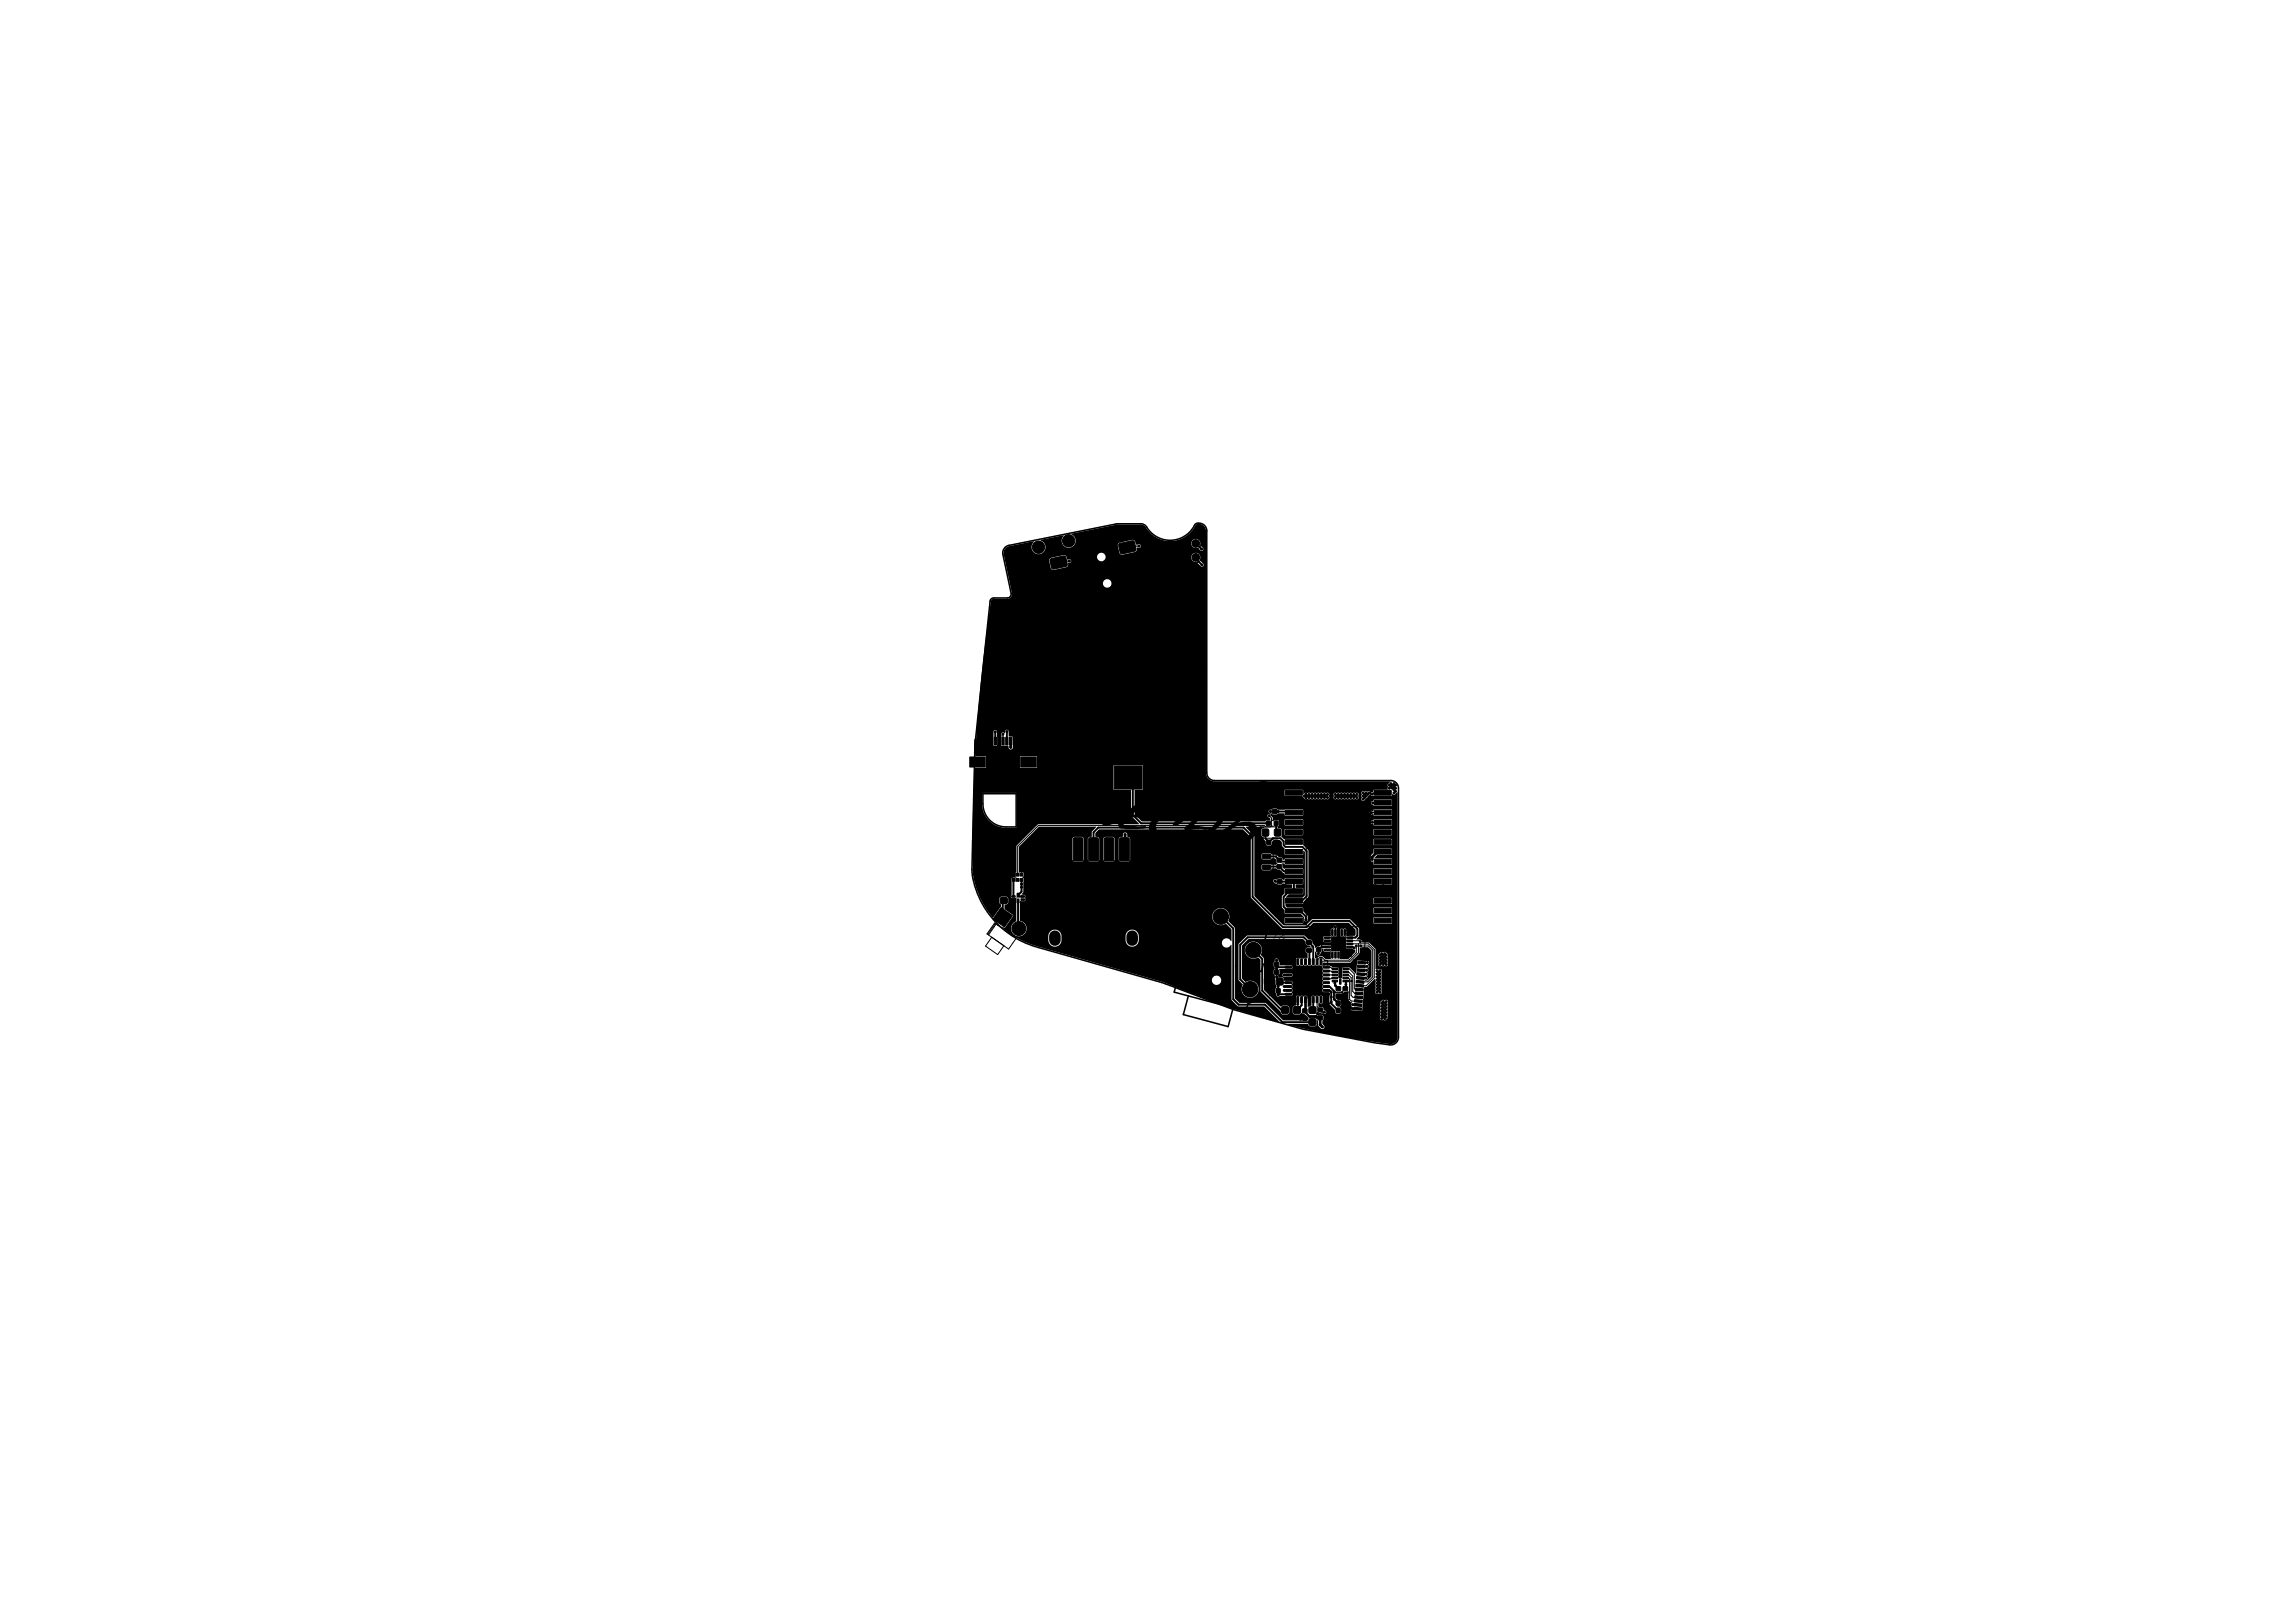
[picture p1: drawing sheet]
<svg xmlns="http://www.w3.org/2000/svg" width="297mm" height="210mm" viewBox="0 0 297 210" stroke-linecap="round" stroke-linejoin="round" font-family="sans-serif">
<defs><g id="words">
<text font-size="1.8" x="158.4" y="126.7" transform="rotate(-75 158.4 126.7)">H1</text>
<text font-size="1.4" x="127.6" y="94.7" transform="rotate(-83 127.6 94.7)">_RoseDagger</text>
<g font-size="1.1">
<text x="127" y="110.2" transform="rotate(-90 127 110.2)">BitBuilt.net</text>
<text x="128.6" y="117.3" transform="rotate(-115 128.6 117.3)">V0.1</text>
</g>
</g></defs>
<path d="M130 70.9l.6-.3 13.9-2.8h3.2l.5 .1a3.8 3.8 0 0 0 4.2 1.9 4.4 4.4 0 0 0 2.3-2 1.01 1.01 0 0 1 1.5 .9v31.3a1.01 1.01 0 0 0 1 1h22.8a.99 .99 0 0 1 1 1v32.2a1.01 1.01 0 0 1-1.2 1l-1.9-.3-9.3-1.7-9-2.6-9.2-3.5-16-4.5a11.5 11.5 0 0 1-8.6-10.1l.4-16.1 1.9-18.6a.48 .48 0 0 1 .5-.4h1.8a.51 .51 0 0 0 .4-.6l-1-5.2v-.4zM128 85v.1M128 82.5a.63 .63 0 0 1 .9 .4 .59 .59 0 0 1-1-.3zM128.2 80.5l-.1 .5 .5 .1-.1-.1 .1-.3 .2-.1 .3 .1 .1 .2-.2 .4M128.8 83.5v.7l-.7-.8h-.2l-.1 .1 .1 .4M129.1 81.7l-.1 .6-.6-.8h-.2l-.1 .1v.4M127.2 102.7h4.3v4.3h-1.3a3 3 0 0 1-3-3zM156.8 117.8l-1.7-.5-1.8 6.8M159.6 118.5l4.6 1.3-.6 2.4M152.3 126.9l-.3 1.5 9.2 2.5 .3-1 .7-.3M153.8 128.9l-.7 2.4 5.8 1.5 .7-2.4M163.5 124.7l-.3 1-.6-.2-.2 1" fill="none" stroke="#000" stroke-width=".2"/>
<g fill="#000" stroke="#000" stroke-width=".13">
<path d="M136 72.3l1.7-.4 .2 .2 .2 1-.2 .2-1.6 .3-.2-.1-.2-.9zM137 76.7l1.7-.4 .2 .2 .2 1-.2 .2-1.7 .3-.2-.2-.1-.8zM144.9 70.3l1.7-.3 .2 .2 .2 .9-.2 .2-1.6 .4-.2-.2-.2-.9zM145.8 74.7l1.8-.3 .2 .1 .2 1-.2 .2-1.7 .4-.2-.2-.2-.9zM125.5 98h2v1.3h-2zM128.6 95.4h.4v1h-.4zM129.1 95.4h.3v1h-.3zM129.7 95.4h.2v1h-.2zM130.1 95.4h.4v1h-.4zM130.6 95.4h.3v1h-.3zM132.1 98h2v1.3h-2zM144.7 77.7h2.6v3h-2.6z"/>
<path d="M129.5 117.4l1.5 1.1-1 1.4-1.5-1zM129.5 116.2h.8v.7h-.8zM129.5 114.5h.8v.7h-.8zM130.9 115.9h.5v.2h-.5zM130.9 116.3h.5v.2h-.5zM131 113h.4v.4h-.4zM131 113.7h.4v.3h-.4zM131.5 113h.4v.4h-.4zM131.5 113.7h.4v.3h-.4zM131.6 115.6h.3v.5h-.3zM131.6 116.3h.3v.5h-.3zM132 113h.4v.4h-.4z"/>
<path d="M132 113.7h.4v.3h-.4zM132.1 115.9h.5v.2h-.5zM132.1 116.3h.5v.2h-.5zM136.9 108.4h1.1l.1 .1 .1 2.7-.2 .2h-.9l-.2-.1zM138.9 108.4h1.1l.1 .1 .1 2.7-.2 .2h-.9l-.2-.1zM140.9 108.4h1.1l.1 .1 .1 2.7-.2 .2h-.9l-.2-.1zM142.9 108.4h1.1l.1 .1 .1 2.7-.2 .2h-.9l-.2-.1zM144.2 99.1h3.6v3h-3.6zM144.9 108.4h1.1l.1 .1 .1 2.7-.2 .2h-.9l-.2-.1zM163.4 107.3h.7v.8h-.7zM163.9 106.2h.5v.6h-.5zM164 108.7h.4v.6h-.4z"/>
<path d="M163.4 110.6l1-.1 .1 .2-.1 .3-.1 .1h-.9v-.1zM163.4 112l1-.1 .1 .2-.1 .3-.1 .1h-.9v-.1zM164.7 104.8h.5v.4h-.5zM164.7 103.8h.5v.5h-.5zM164.9 108.7h.5v.6h-.5zM164.9 106.2h.5v.6h-.5zM165 107.3h.7v.8h-.7zM165.3 111.1h.5v.4h-.5zM165.3 110.1h.5v.5h-.5zM165.3 111.9h.5v.5h-.5zM165.3 112.8h.5v.5h-.5zM165.3 113.8h.6v.5h-.6z"/>
<path d="M165.3 114.8h.6v.5h-.6zM166.3 102.3h2.2v.6h-2.2zM166.3 103.6h2.2v.6h-2.2zM166.3 104.8h2.2v.6h-2.2zM166.3 106.1h2.2v.6h-2.2zM166.3 107.4h2.2v.6h-2.2zM166.3 108.6h2.2v.6h-2.2zM166.3 109.9h2.2v.6h-2.2zM166.3 111.2h2.2v.6h-2.2zM166.3 112.5h2.2v.6h-2.2zM166.3 113.7h2.2v.6h-2.2zM166.3 115h2.2v.6h-2.2z"/>
<path d="M166.3 116.3h2.2v.6h-2.2zM166.3 117.5h2.2v.6h-2.2zM166.3 118.8h2.2v.6h-2.2zM177.8 118.8h2.2v.6h-2.2zM177.8 117.5h2.2v.6h-2.2zM177.8 116.3h2.2v.6h-2.2zM177.8 115h2.2v.6h-2.2zM177.8 113.7h2.2v.6h-2.2zM177.8 112.5h2.2v.6h-2.2zM177.8 111.2h2.2v.6h-2.2zM177.8 109.9h2.2v.6h-2.2zM177.8 108.6h2.2v.6h-2.2z"/>
<path d="M177.8 107.4h2.2v.6h-2.2zM177.8 106.1h2.2v.6h-2.2zM177.8 104.8h2.2v.6h-2.2zM177.8 103.6h2.2v.6h-2.2zM177.8 102.3h2.2v.6h-2.2zM152.1 124.4l1.9 .5-.5 1.9-1.9-.5zM163.7 126.6l.1-.1 .6 .1 .1 .2-.1 .6-.1 .1-.6-.1-.1-.1zM164 124.5h.5v.6h-.5zM164 125.5h.5v.6h-.5zM164.2 127.9h.5v.6h-.5zM165 124.5h.5v.6h-.5zM165 125.5h.5v.6h-.5z"/>
<path d="M165.2 127.9h.5v.6h-.5zM165.2 126.6l.2-.1 .6 .1 .1 .2-.1 .6-.2 .1-.6-.1v-.1zM165.9 130.3l.2-.1 .6 .1 .1 .2-.1 .6-.2 .1-.6-.1v-.1zM166.4 125h.7v.2l-.7 .1zM166.4 125.5h.7v.2l-.7 .1zM166.4 126h.7v.2l-.7 .1zM166.4 126.5h.7v.2l-.7 .1zM166.4 127h.7v.2l-.7 .1zM166.4 127.5h.7v.2l-.7 .1zM166.4 128h.7v.2l-.7 .1zM166.4 128.5h.7v.2l-.7 .1zM167.3 124.1h.3l-.1 .7h-.2z"/>
<path d="M167.3 129h.3l-.1 .7h-.2zM167.8 124.1h.3l-.1 .7h-.2zM167.8 129h.3l-.1 .7h-.2zM167.5 130.3l.1-.1 .6 .1 .1 .2-.1 .6-.1 .1-.6-.1-.1-.1zM168.3 124.1h.3l-.1 .7h-.2zM168.3 129h.3l-.1 .7h-.2zM168.6 130.6h.5v.4h-.5zM168.6 131.5h.5v.5h-.5zM168.8 124.1h.3l-.1 .7h-.2zM168.8 129h.3l-.1 .7h-.2zM169.3 124.1h.3l-.1 .7h-.2zM169.3 129h.3l-.1 .7h-.2z"/>
<path d="M169.1 121.7h.6v.5h-.6zM169.1 122.7h.6v.5h-.6zM169.8 124.1h.3l-.1 .7h-.2zM169.8 129h.3l-.1 .7h-.2zM169.4 130.3h.2h.7v.2v.6l-.2 .1-.7-.1v-.2zM169.4 131.9l.2-.1 .7 .1v.1v.6l-.2 .1-.7-.1v-.1zM170.4 122.6h.5v.5h-.5zM170.4 121.7h.5v.5h-.5zM170.3 124.1h.3l-.1 .7h-.2zM170.3 129h.3l-.1 .7h-.2zM167.4 125.2h3.5v3.5h-3.5zM170.6 130.4h.5v.5h-.5z"/>
<path d="M170.6 131.5h.5v.4h-.5zM170.8 124.1h.3l-.1 .7h-.2zM170.8 129h.3l-.1 .7h-.2zM171.4 121.6h.7l.1 .2h-.8zM171.4 122h.7l.1 .2h-.8zM171.4 122.4h.7l.1 .2h-.8zM171.4 120.2h.5l-.3 .3zM171.3 128.5h.7v.2l-.7 .1zM171.3 128h.7v.2l-.7 .1zM171.3 127.5h.7v.2l-.7 .1zM171.3 127h.7v.2l-.7 .1zM171.3 126.5h.7v.2l-.7 .1z"/>
<path d="M171.3 126h.7v.2l-.7 .1zM171.3 125.5h.7v.2l-.7 .1zM171.3 125h.7v.2l-.7 .1zM171.8 129.5l.2 .3h-.4zM171.4 121.2h.7l.1 .2h-.8zM171.4 122.8h.7l.1 .1-.1 .1h-.7zM172.4 121.3h1.7v1.7h-1.7zM172.4 125.3h.7v.2h-.7zM172.4 125.7h.7v.2h-.7zM172.4 126.1h.7v.2h-.7zM172.4 126.5h.7v.2h-.7zM172.4 126.9h.7v.2h-.7z"/>
<path d="M172.4 123.2h.1v.8l-.2-.1zM172.3 120.3h.2v.8l-.2-.1zM172.7 123.2h.2v.8l-.2-.1zM172.7 120.3h.2v.8l-.2-.1zM172.9 130.5h.5v.5h-.5zM172.9 129.5h.5v.6h-.5zM173.1 123.2h.2v.8l-.2-.1zM173.1 120.3h.2v.8l-.2-.1zM172.9 127.7h.6v.5h-.6zM172.9 128.6h.6v.5h-.6zM173.5 123.2h.2v.8l-.2-.1zM173.5 120.3h.2v.8l-.2-.1z"/>
<path d="M173.3 125h.3v.7h-.3zM173.3 126.7h.3v.7h-.3zM173.8 126.9h.7v.2h-.7zM173.8 126.5h.7v.2h-.7zM173.8 126.1h.7v.2h-.7zM173.8 125.7h.7v.2h-.7zM173.8 125.3h.7v.2h-.7zM173.9 130.5h.5v.5h-.5zM173.9 129.5h.5v.6h-.5zM173.9 123.2l.2 .1v.7l-.2-.1zM173.9 120.3h.2v.7l-.1 .1-.1-.1zM173.8 127.7h.6v.5h-.6z"/>
<path d="M173.8 128.6h.6v.5h-.6zM174.3 122.4h.7l.1 .2h-.8zM174.3 122h.7l.1 .2h-.8zM174.3 121.6h.7l.1 .2h-.8zM174.3 122.8h.7l.1 .2h-.7zM174.3 121.3l.7-.1 .1 .2h-.8zM175.2 130.3l1 .1v.3l-1-.1zM175.3 129.8l1 .1-.1 .3-1-.1zM175.3 129.3l1 .1v.3l-1-.1zM175.3 128.8l1 .1v.3l-1-.1zM175.4 128.3l1 .1v.3l-1-.1zM175.4 127.9h1v.3h-1z"/>
<path d="M175.5 127.4h1l-.1 .3h-.9zM175.5 126.9h1v.3h-1zM175.6 126.4h1l-.1 .3h-1zM175.6 125.9h1v.3h-1zM175.7 125.4h.9v.3h-1zM175.7 124.9h1v.3h-1zM175.7 124.4l1 .1v.3l-1-.1zM175.8 123.9l1 .1v.3l-1-.1zM177.6 132l1.3 .1-.1 2-1.3-.1zM178.6 121l1.3 .1-.2 2-1.3-.2z"/>
<circle cx="134.4" cy="70.8" r=".8"/>
<circle cx="134.4" cy="75.6" r=".12"/>
<circle cx="134.4" cy="75.2" r=".12"/>
<circle cx="134.4" cy="76" r=".13"/>
<circle cx="135" cy="75" r=".13"/>
<circle cx="136.6" cy="77.6" r=".12"/>
<circle cx="136.6" cy="77.2" r=".12"/>
<circle cx="136.6" cy="78" r=".13"/>
<circle cx="138.3" cy="70" r=".8"/>
<circle cx="138.4" cy="72.6" r=".12"/>
<circle cx="139.2" cy="76.8" r=".13"/>
<circle cx="139.2" cy="77.2" r=".13"/>
<circle cx="139.2" cy="76.4" r=".13"/>
<circle cx="140" cy="76.2" r=".12"/>
<circle cx="140" cy="75.8" r=".12"/>
<circle cx="140" cy="75.4" r=".13"/>
<circle cx="140" cy="75" r=".13"/>
<circle cx="140.8" cy="70.4" r=".12"/>
<circle cx="140.8" cy="70" r=".13"/>
<circle cx="141" cy="70.8" r=".12"/>
<circle cx="141" cy="71.2" r=".12"/>
<circle cx="144.8" cy="77.4" r=".12"/>
<circle cx="145" cy="75" r=".13"/>
<circle cx="145" cy="70" r=".13"/>
<circle cx="145.2" cy="77.4" r=".13"/>
<circle cx="145.6" cy="75.6" r=".12"/>
<circle cx="145.6" cy="75.2" r=".12"/>
<circle cx="145.6" cy="77.4" r=".13"/>
<circle cx="145.6" cy="76" r=".13"/>
<circle cx="146" cy="77.4" r=".13"/>
<circle cx="146.4" cy="77.4" r=".12"/>
<circle cx="146.8" cy="77.4" r=".12"/>
<circle cx="147.2" cy="77.4" r=".13"/>
<circle cx="147.4" cy="70.7" r=".12"/>
<circle cx="148.2" cy="74.6" r=".13"/>
<circle cx="148.2" cy="75.4" r=".13"/>
<circle cx="148.2" cy="75" r=".13"/>
<circle cx="150.5" cy="74" r="1.9"/>
<circle cx="154.7" cy="72.1" r=".5"/>
<circle cx="154.7" cy="70.3" r=".5"/>
<circle cx="155.5" cy="71" r=".12"/>
<circle cx="155.5" cy="73.1" r=".13"/>
<circle cx="129.2" cy="95.2" r=".13"/>
<circle cx="129.2" cy="96.6" r=".13"/>
<circle cx="129.8" cy="95" r=".13"/>
<circle cx="130" cy="90" r=".12"/>
<circle cx="130" cy="80" r=".12"/>
<circle cx="130.3" cy="94.7" r=".12"/>
<circle cx="130.8" cy="96.7" r=".12"/>
<circle cx="131" cy="84.7" r="1.9"/>
<circle cx="134.4" cy="90" r=".12"/>
<circle cx="134.4" cy="89.6" r=".12"/>
<circle cx="134.4" cy="89.2" r=".12"/>
<circle cx="135" cy="95" r=".12"/>
<circle cx="135" cy="85" r=".12"/>
<circle cx="135" cy="80" r=".12"/>
<circle cx="140" cy="80" r=".12"/>
<circle cx="140" cy="95" r=".12"/>
<circle cx="140" cy="89.6" r=".12"/>
<circle cx="140" cy="85" r=".12"/>
<circle cx="140" cy="90" r=".12"/>
<circle cx="140" cy="89.2" r=".12"/>
<circle cx="145" cy="95" r=".12"/>
<circle cx="145" cy="85" r=".12"/>
<circle cx="145" cy="90" r=".12"/>
<circle cx="147" cy="81" r=".12"/>
<circle cx="147" cy="95" r=".12"/>
<circle cx="147" cy="95.8" r=".12"/>
<circle cx="147" cy="81.8" r=".12"/>
<circle cx="147" cy="81.4" r=".13"/>
<circle cx="147" cy="95.4" r=".13"/>
<circle cx="150" cy="95" r=".12"/>
<circle cx="150" cy="90" r=".12"/>
<circle cx="150" cy="80" r=".12"/>
<circle cx="150.2" cy="85.2" r=".13"/>
<circle cx="152.8" cy="81" r=".12"/>
<circle cx="152.8" cy="95" r=".12"/>
<circle cx="152.8" cy="95.8" r=".12"/>
<circle cx="152.8" cy="81.8" r=".12"/>
<circle cx="152.8" cy="81.4" r=".12"/>
<circle cx="152.8" cy="95.4" r=".13"/>
<circle cx="153.2" cy="85.2" r=".13"/>
<circle cx="128.2" cy="112.2" r="1.9"/>
<circle cx="129.4" cy="114.2" r=".12"/>
<circle cx="129.8" cy="114.2" r=".13"/>
<circle cx="130" cy="100" r=".12"/>
<circle cx="130" cy="110" r=".12"/>
<circle cx="130.2" cy="114.2" r=".13"/>
<circle cx="130.8" cy="113" r=".12"/>
<circle cx="130.8" cy="112.6" r=".12"/>
<circle cx="130.8" cy="116.8" r=".13"/>
<circle cx="131.2" cy="112.6" r=".13"/>
<circle cx="131.2" cy="116.8" r=".13"/>
<circle cx="132.2" cy="114.4" r=".12"/>
<circle cx="132.2" cy="114.8" r=".13"/>
<circle cx="132.2" cy="112.8" r=".03"/>
<circle cx="132.9" cy="116" r=".05"/>
<circle cx="133.1" cy="116" r=".05"/>
<circle cx="135" cy="110" r=".12"/>
<circle cx="135" cy="115" r=".12"/>
<circle cx="135" cy="105" r=".12"/>
<circle cx="135" cy="100" r=".12"/>
<circle cx="136.6" cy="110.8" r=".13"/>
<circle cx="136.6" cy="109.8" r=".13"/>
<circle cx="136.6" cy="108.8" r=".13"/>
<circle cx="138.4" cy="110.8" r=".12"/>
<circle cx="138.4" cy="109.8" r=".12"/>
<circle cx="138.4" cy="108.8" r=".12"/>
<circle cx="140" cy="105" r=".12"/>
<circle cx="140" cy="115" r=".12"/>
<circle cx="145" cy="105" r=".12"/>
<circle cx="145" cy="115" r=".12"/>
<circle cx="145.6" cy="108" r=".12"/>
<circle cx="150" cy="115" r=".12"/>
<circle cx="150" cy="110" r=".12"/>
<circle cx="150" cy="105" r=".12"/>
<circle cx="155" cy="110" r=".12"/>
<circle cx="155" cy="115" r=".12"/>
<circle cx="158" cy="118.6" r="1"/>
<circle cx="160" cy="115" r=".12"/>
<circle cx="160" cy="110" r=".12"/>
<circle cx="160" cy="103.5" r="1.9"/>
<circle cx="164.2" cy="102" r=".12"/>
<circle cx="164.2" cy="102.8" r=".12"/>
<circle cx="164.2" cy="102.4" r=".13"/>
<circle cx="164.2" cy="105.6" r=".13"/>
<circle cx="164.4" cy="103" r=".12"/>
<circle cx="164.4" cy="105" r=".12"/>
<circle cx="164.4" cy="102.6" r=".12"/>
<circle cx="164.4" cy="102.2" r=".12"/>
<circle cx="164.4" cy="104.2" r=".12"/>
<circle cx="164.4" cy="101.8" r=".13"/>
<circle cx="164.4" cy="103.8" r=".13"/>
<circle cx="164.6" cy="103.2" r=".13"/>
<circle cx="164.6" cy="102.8" r=".13"/>
<circle cx="164.8" cy="103" r=".12"/>
<circle cx="165" cy="113.4" r=".12"/>
<circle cx="165" cy="114" r=".12"/>
<circle cx="165" cy="110" r=".12"/>
<circle cx="165" cy="110.4" r=".12"/>
<circle cx="165" cy="112.6" r=".12"/>
<circle cx="165" cy="103.2" r=".12"/>
<circle cx="165" cy="109.6" r=".12"/>
<circle cx="165" cy="102.8" r=".13"/>
<circle cx="165.2" cy="103" r=".12"/>
<circle cx="165.4" cy="105" r=".12"/>
<circle cx="165.4" cy="103.2" r=".12"/>
<circle cx="165.4" cy="109.6" r=".12"/>
<circle cx="165.4" cy="102.8" r=".13"/>
<circle cx="165.6" cy="103" r=".13"/>
<circle cx="165.6" cy="115.6" r=".13"/>
<circle cx="165.6" cy="104.2" r=".13"/>
<circle cx="165.6" cy="103.8" r=".13"/>
<circle cx="165.8" cy="103.2" r=".12"/>
<circle cx="165.8" cy="102.8" r=".12"/>
<circle cx="166" cy="103" r=".12"/>
<circle cx="166" cy="110.2" r=".12"/>
<circle cx="166" cy="110.6" r=".12"/>
<circle cx="166.2" cy="103.2" r=".12"/>
<circle cx="166.4" cy="114.6" r=".12"/>
<circle cx="166.6" cy="113.4" r=".13"/>
<circle cx="166.6" cy="103.2" r=".13"/>
<circle cx="166.6" cy="104.4" r=".13"/>
<circle cx="167" cy="103.2" r=".12"/>
<circle cx="167.4" cy="103.2" r=".12"/>
<circle cx="167.4" cy="104.4" r=".13"/>
<circle cx="167.8" cy="103.2" r=".12"/>
<circle cx="168.2" cy="104.4" r=".13"/>
<circle cx="168.8" cy="103" r=".12"/>
<circle cx="169" cy="119" r=".12"/>
<circle cx="169" cy="103.2" r=".12"/>
<circle cx="169" cy="102.8" r=".13"/>
<circle cx="169.2" cy="103" r=".12"/>
<circle cx="169.2" cy="117.2" r=".12"/>
<circle cx="169.4" cy="103.2" r=".12"/>
<circle cx="169.4" cy="102.8" r=".13"/>
<circle cx="169.6" cy="103" r=".13"/>
<circle cx="169.8" cy="103.2" r=".12"/>
<circle cx="169.8" cy="102.8" r=".12"/>
<circle cx="170" cy="103" r=".12"/>
<circle cx="170" cy="105" r=".12"/>
<circle cx="170" cy="110" r=".12"/>
<circle cx="170.2" cy="103.2" r=".12"/>
<circle cx="170.2" cy="102.8" r=".12"/>
<circle cx="170.4" cy="103" r=".12"/>
<circle cx="170.6" cy="103.2" r=".13"/>
<circle cx="170.6" cy="102.8" r=".13"/>
<circle cx="170.8" cy="103" r=".12"/>
<circle cx="171" cy="103.2" r=".12"/>
<circle cx="171" cy="102.8" r=".13"/>
<circle cx="171.2" cy="103" r=".12"/>
<circle cx="171.4" cy="103.2" r=".12"/>
<circle cx="171.4" cy="102.8" r=".13"/>
<circle cx="171.6" cy="103" r=".13"/>
<circle cx="171.8" cy="103.2" r=".12"/>
<circle cx="171.8" cy="102.8" r=".13"/>
<circle cx="172.8" cy="103.2" r=".12"/>
<circle cx="172.8" cy="102.8" r=".13"/>
<circle cx="173" cy="103" r=".12"/>
<circle cx="173.2" cy="103.2" r=".12"/>
<circle cx="173.2" cy="102.8" r=".12"/>
<circle cx="173.4" cy="103" r=".12"/>
<circle cx="173.6" cy="103.2" r=".13"/>
<circle cx="173.6" cy="102.8" r=".13"/>
<circle cx="173.8" cy="103" r=".12"/>
<circle cx="174" cy="103.2" r=".12"/>
<circle cx="174" cy="102.8" r=".13"/>
<circle cx="174.2" cy="103" r=".12"/>
<circle cx="174.2" cy="114.2" r=".12"/>
<circle cx="174.4" cy="103.2" r=".12"/>
<circle cx="174.4" cy="102.8" r=".13"/>
<circle cx="174.6" cy="103" r=".13"/>
<circle cx="174.8" cy="103.2" r=".12"/>
<circle cx="174.8" cy="102.8" r=".13"/>
<circle cx="175" cy="103" r=".12"/>
<circle cx="175" cy="110" r=".12"/>
<circle cx="175" cy="105" r=".12"/>
<circle cx="175.2" cy="103.2" r=".12"/>
<circle cx="175.2" cy="102.8" r=".12"/>
<circle cx="175.4" cy="103" r=".12"/>
<circle cx="175.6" cy="103.2" r=".13"/>
<circle cx="175.6" cy="102.8" r=".13"/>
<circle cx="176.4" cy="103" r=".12"/>
<circle cx="176.4" cy="102.6" r=".12"/>
<circle cx="176.4" cy="103.4" r=".13"/>
<circle cx="176.6" cy="103.2" r=".13"/>
<circle cx="176.6" cy="102.8" r=".13"/>
<circle cx="176.8" cy="103" r=".12"/>
<circle cx="176.8" cy="102.6" r=".12"/>
<circle cx="176.8" cy="104.2" r=".12"/>
<circle cx="177" cy="102.8" r=".13"/>
<circle cx="177.2" cy="102.6" r=".12"/>
<circle cx="177.5" cy="105.1" r=".12"/>
<circle cx="177.6" cy="111.2" r=".13"/>
<circle cx="177.6" cy="106.4" r=".12"/>
<circle cx="177.6" cy="102.7" r=".13"/>
<circle cx="177.6" cy="103.9" r=".13"/>
<circle cx="178" cy="114.6" r=".13"/>
<circle cx="178" cy="115.8" r=".13"/>
<circle cx="179" cy="114.6" r=".13"/>
<circle cx="179" cy="115.8" r=".13"/>
<circle cx="179.8" cy="102" r=".12"/>
<circle cx="179.8" cy="101.6" r=".12"/>
<circle cx="180" cy="101.8" r=".13"/>
<circle cx="180" cy="101.4" r=".13"/>
<circle cx="180.2" cy="102" r=".12"/>
<circle cx="180.2" cy="101.6" r=".12"/>
<circle cx="180.4" cy="102.2" r=".12"/>
<circle cx="180.4" cy="102.6" r=".12"/>
<circle cx="180.4" cy="105.8" r=".13"/>
<circle cx="180.4" cy="101.8" r=".13"/>
<circle cx="180.4" cy="101.4" r=".13"/>
<circle cx="180.6" cy="102" r=".13"/>
<circle cx="180.6" cy="101.6" r=".13"/>
<circle cx="180.6" cy="102.4" r=".13"/>
<circle cx="131.8" cy="120.1" r=".9"/>
<circle cx="135" cy="120" r=".12"/>
<circle cx="140" cy="120" r=".12"/>
<circle cx="145" cy="120" r=".12"/>
<circle cx="145" cy="125" r=".12"/>
<circle cx="150" cy="120" r=".12"/>
<circle cx="150" cy="125" r=".12"/>
<circle cx="151.3" cy="125.2" r=".05"/>
<circle cx="151.3" cy="122.2" r="1.9"/>
<circle cx="151.4" cy="125.2" r=".05"/>
<circle cx="151.6" cy="126.6" r=".13"/>
<circle cx="151.8" cy="126.8" r=".13"/>
<circle cx="152.2" cy="126.8" r=".13"/>
<circle cx="152.4" cy="127" r=".12"/>
<circle cx="152.6" cy="124.2" r=".13"/>
<circle cx="152.8" cy="127" r=".12"/>
<circle cx="153" cy="124.2" r=".13"/>
<circle cx="153.2" cy="127" r=".13"/>
<circle cx="153.4" cy="124.2" r=".13"/>
<circle cx="153.6" cy="124.4" r=".12"/>
<circle cx="154" cy="124.4" r=".12"/>
<circle cx="154.2" cy="124.6" r=".13"/>
<circle cx="155" cy="120" r=".12"/>
<circle cx="155" cy="125" r=".12"/>
<circle cx="160" cy="120" r=".12"/>
<circle cx="160" cy="125" r=".12"/>
<circle cx="161.8" cy="128" r="1"/>
<circle cx="162.2" cy="122.9" r="1"/>
<circle cx="164" cy="127.7" r=".12"/>
<circle cx="164" cy="125.3" r=".12"/>
<circle cx="164" cy="126.3" r=".12"/>
<circle cx="164" cy="124.2" r=".13"/>
<circle cx="164.4" cy="127.7" r=".12"/>
<circle cx="164.4" cy="128.7" r=".12"/>
<circle cx="164.4" cy="125.3" r=".12"/>
<circle cx="164.4" cy="126.3" r=".12"/>
<circle cx="164.4" cy="124.2" r=".13"/>
<circle cx="165" cy="120" r=".12"/>
<circle cx="165.2" cy="124.2" r=".12"/>
<circle cx="165.2" cy="126.4" r=".12"/>
<circle cx="165.2" cy="125.3" r=".12"/>
<circle cx="165.4" cy="128.8" r=".12"/>
<circle cx="165.4" cy="127.6" r=".12"/>
<circle cx="165.6" cy="126.3" r=".13"/>
<circle cx="166.2" cy="127.6" r=".12"/>
<circle cx="166.2" cy="125.5" r=".12"/>
<circle cx="166.2" cy="126.1" r=".13"/>
<circle cx="166.2" cy="128.1" r=".13"/>
<circle cx="166.6" cy="124.6" r=".13"/>
<circle cx="166.6" cy="124.2" r=".13"/>
<circle cx="166.8" cy="124.4" r=".12"/>
<circle cx="166.9" cy="129.8" r=".13"/>
<circle cx="167" cy="124.6" r=".12"/>
<circle cx="167" cy="124.2" r=".13"/>
<circle cx="167.1" cy="129.1" r=".12"/>
<circle cx="167.2" cy="130.1" r=".13"/>
<circle cx="167.3" cy="125.7" r=".13"/>
<circle cx="167.3" cy="126.7" r=".13"/>
<circle cx="167.5" cy="125" r=".12"/>
<circle cx="167.9" cy="130" r=".13"/>
<circle cx="168.3" cy="131.9" r=".13"/>
<circle cx="168.3" cy="131.5" r=".13"/>
<circle cx="169.4" cy="128.8" r=".13"/>
<circle cx="170" cy="120" r=".12"/>
<circle cx="170.5" cy="121.4" r=".13"/>
<circle cx="170.5" cy="131.1" r=".13"/>
<circle cx="170.6" cy="123.4" r=".13"/>
<circle cx="170.9" cy="132.6" r=".12"/>
<circle cx="170.9" cy="121.4" r=".13"/>
<circle cx="171.1" cy="128.5" r=".12"/>
<circle cx="171.1" cy="132.9" r=".12"/>
<circle cx="171.2" cy="122.5" r=".12"/>
<circle cx="171.2" cy="122.1" r=".13"/>
<circle cx="171.3" cy="124.8" r=".12"/>
<circle cx="171.4" cy="129.4" r=".12"/>
<circle cx="171.4" cy="129" r=".12"/>
<circle cx="171.4" cy="131" r=".12"/>
<circle cx="171.6" cy="123.4" r=".13"/>
<circle cx="171.6" cy="120.4" r=".13"/>
<circle cx="171.6" cy="129.2" r=".13"/>
<circle cx="171.6" cy="120.8" r=".13"/>
<circle cx="171.6" cy="123.8" r=".13"/>
<circle cx="171.8" cy="124.8" r=".12"/>
<circle cx="171.8" cy="129.4" r=".12"/>
<circle cx="171.8" cy="120.6" r=".12"/>
<circle cx="171.8" cy="129" r=".12"/>
<circle cx="171.8" cy="123.6" r=".12"/>
<circle cx="172" cy="123.4" r=".12"/>
<circle cx="172" cy="120.4" r=".12"/>
<circle cx="172" cy="120.8" r=".13"/>
<circle cx="172" cy="123.8" r=".13"/>
<circle cx="172.2" cy="128.4" r=".13"/>
<circle cx="172.3" cy="129" r=".12"/>
<circle cx="172.3" cy="129.7" r=".12"/>
<circle cx="172.6" cy="128.4" r=".12"/>
<circle cx="172.7" cy="129.3" r=".12"/>
<circle cx="172.8" cy="127.2" r=".13"/>
<circle cx="172.8" cy="120" r=".12"/>
<circle cx="172.9" cy="127.5" r=".12"/>
<circle cx="173.1" cy="125" r=".12"/>
<circle cx="173.4" cy="126.4" r=".12"/>
<circle cx="173.5" cy="125.9" r=".12"/>
<circle cx="173.6" cy="128.8" r=".12"/>
<circle cx="173.6" cy="129.1" r=".13"/>
<circle cx="173.7" cy="129.7" r=".12"/>
<circle cx="173.7" cy="131" r=".13"/>
<circle cx="173.8" cy="125" r=".12"/>
<circle cx="173.9" cy="123.1" r=".12"/>
<circle cx="174.2" cy="127.4" r=".12"/>
<circle cx="174.3" cy="129.4" r=".12"/>
<circle cx="174.4" cy="120.4" r=".12"/>
<circle cx="174.4" cy="123.6" r=".12"/>
<circle cx="174.4" cy="123.2" r=".12"/>
<circle cx="174.4" cy="120.8" r=".13"/>
<circle cx="174.6" cy="123.4" r=".13"/>
<circle cx="174.6" cy="120.6" r=".13"/>
<circle cx="174.6" cy="134" r=".13"/>
<circle cx="174.6" cy="133.6" r=".13"/>
<circle cx="174.6" cy="133.2" r=".13"/>
<circle cx="174.6" cy="129.9" r=".12"/>
<circle cx="174.8" cy="120.4" r=".12"/>
<circle cx="174.8" cy="123.2" r=".12"/>
<circle cx="174.8" cy="123.6" r=".12"/>
<circle cx="174.8" cy="120.8" r=".13"/>
<circle cx="174.8" cy="130.5" r=".05"/>
<circle cx="174.8" cy="130.4" r=".05"/>
<circle cx="174.9" cy="126.9" r=".05"/>
<circle cx="175" cy="126.9" r=".05"/>
<circle cx="175" cy="125" r=".13"/>
<circle cx="175" cy="130.5" r=".13"/>
<circle cx="175" cy="130" r=".12"/>
<circle cx="175.2" cy="122.6" r=".12"/>
<circle cx="175.3" cy="124.3" r=".12"/>
<circle cx="175.5" cy="122.4" r=".12"/>
<circle cx="176" cy="121.8" r=".12"/>
<circle cx="176" cy="123.5" r=".13"/>
<circle cx="176.1" cy="122.4" r=".12"/>
<circle cx="176.3" cy="123.2" r=".12"/>
<circle cx="176.4" cy="133.6" r=".12"/>
<circle cx="176.4" cy="134" r=".12"/>
<circle cx="176.4" cy="133.2" r=".13"/>
<circle cx="176.7" cy="126.5" r=".12"/>
<circle cx="176.8" cy="126.1" r=".12"/>
<circle cx="176.9" cy="125.5" r=".12"/>
<circle cx="176.9" cy="125.1" r=".12"/>
<circle cx="176.9" cy="124.5" r=".13"/>
<circle cx="176.9" cy="124.1" r=".13"/>
<circle cx="178.2" cy="126.4" r=".12"/>
<circle cx="178.2" cy="128.4" r=".12"/>
<circle cx="178.2" cy="126" r=".12"/>
<circle cx="178.2" cy="125.6" r=".12"/>
<circle cx="178.2" cy="127.6" r=".12"/>
<circle cx="178.2" cy="128" r=".12"/>
<circle cx="178.2" cy="127.2" r=".12"/>
<circle cx="178.2" cy="126.8" r=".13"/>
<circle cx="178.4" cy="127.4" r=".12"/>
<circle cx="178.4" cy="126.6" r=".12"/>
<circle cx="178.4" cy="127" r=".12"/>
<circle cx="178.4" cy="126.2" r=".13"/>
<circle cx="178.4" cy="128.2" r=".13"/>
<circle cx="178.4" cy="125.8" r=".13"/>
<circle cx="178.4" cy="127.8" r=".13"/>
<circle cx="178.6" cy="126.4" r=".12"/>
<circle cx="178.6" cy="128.4" r=".13"/>
<circle cx="178.6" cy="124.4" r=".13"/>
<circle cx="178.6" cy="125.6" r=".13"/>
<circle cx="178.6" cy="126" r=".13"/>
<circle cx="178.6" cy="127.6" r=".13"/>
<circle cx="178.6" cy="128" r=".13"/>
<circle cx="178.6" cy="123.6" r=".13"/>
<circle cx="178.6" cy="124" r=".13"/>
<circle cx="178.6" cy="127.2" r=".13"/>
<circle cx="178.6" cy="124.8" r=".13"/>
<circle cx="178.6" cy="126.8" r=".13"/>
<circle cx="178.8" cy="123.4" r=".12"/>
<circle cx="178.8" cy="131.8" r=".12"/>
<circle cx="178.8" cy="131.4" r=".12"/>
<circle cx="178.8" cy="130.6" r=".12"/>
<circle cx="178.8" cy="131" r=".12"/>
<circle cx="178.8" cy="124.6" r=".12"/>
<circle cx="178.8" cy="130.2" r=".13"/>
<circle cx="178.8" cy="124.2" r=".13"/>
<circle cx="178.8" cy="129.8" r=".13"/>
<circle cx="178.8" cy="123.8" r=".13"/>
<circle cx="179" cy="132.8" r=".12"/>
<circle cx="179" cy="130.8" r=".12"/>
<circle cx="179" cy="130.4" r=".12"/>
<circle cx="179" cy="134.8" r=".12"/>
<circle cx="179" cy="134.4" r=".12"/>
<circle cx="179" cy="124.4" r=".12"/>
<circle cx="179" cy="131.6" r=".13"/>
<circle cx="179" cy="130" r=".13"/>
<circle cx="179" cy="129.6" r=".13"/>
<circle cx="179" cy="133.6" r=".13"/>
<circle cx="179" cy="134" r=".13"/>
<circle cx="179" cy="124" r=".13"/>
<circle cx="179" cy="123.6" r=".13"/>
<circle cx="179" cy="131.2" r=".13"/>
<circle cx="179" cy="133.2" r=".13"/>
<circle cx="179" cy="124.8" r=".13"/>
<circle cx="179.2" cy="123.4" r=".12"/>
<circle cx="179.2" cy="133.8" r=".12"/>
<circle cx="179.2" cy="133.4" r=".12"/>
<circle cx="179.2" cy="131.8" r=".12"/>
<circle cx="179.2" cy="131.4" r=".12"/>
<circle cx="179.2" cy="133" r=".12"/>
<circle cx="179.2" cy="132.6" r=".12"/>
<circle cx="179.2" cy="134.6" r=".12"/>
<circle cx="179.2" cy="131" r=".12"/>
<circle cx="179.2" cy="130.6" r=".12"/>
<circle cx="179.2" cy="124.6" r=".12"/>
<circle cx="179.2" cy="134.2" r=".12"/>
<circle cx="179.2" cy="130.2" r=".12"/>
<circle cx="179.2" cy="124.2" r=".12"/>
<circle cx="179.2" cy="129.8" r=".13"/>
<circle cx="179.2" cy="123.8" r=".13"/>
<circle cx="179.4" cy="132.8" r=".12"/>
<circle cx="179.4" cy="130.8" r=".12"/>
<circle cx="179.4" cy="130.4" r=".12"/>
<circle cx="179.4" cy="134.4" r=".12"/>
<circle cx="179.4" cy="134.8" r=".12"/>
<circle cx="179.4" cy="124.4" r=".12"/>
<circle cx="179.4" cy="131.6" r=".12"/>
<circle cx="179.4" cy="130" r=".12"/>
<circle cx="179.4" cy="129.6" r=".12"/>
<circle cx="179.4" cy="134" r=".12"/>
<circle cx="179.4" cy="133.6" r=".12"/>
<circle cx="179.4" cy="124" r=".12"/>
<circle cx="179.4" cy="123.6" r=".12"/>
<circle cx="179.4" cy="131.2" r=".13"/>
<circle cx="179.4" cy="133.2" r=".13"/>
<circle cx="179.4" cy="124.8" r=".13"/>
</g>
<path d="M136.5 121.1v.5M146.5 121.1v.5" fill="none" stroke="#000" stroke-width="1.5"/>
<g fill="none" stroke="#000" stroke-width=".25">
<path d="M154.7 72.3l.8 .8M154.8 70.3l.7 .8M126.2 95.8v1.7M126.2 99.6v1.3h7.2v-1.3M128.8 94.7v1.2M130.3 94.7v1.2M133.4 95.8v1.7M129.8 116.7v2M131.2 113.9v2.1M131.7 116.6v3.5M132.2 113.9v1.5l-.5 .4 .2 .2h.5M141.5 109.9v-2.2l.6-.6h18.8l1.2 1.2v7.8l3.9 3.9h3.1l.8-.8h4.7l1.1 1v.9l-.3 .2h-.7"/>
<path d="M146.6 100.6v4.9l1.1 1h16.4M158 118.6l1.6 1.6v9.1l.7 .7h3.4l2.3 2.3h3.8M163.8 107.7v.8l.4 .4M163.9 110.8h1.2l.6 .7h1.7M164 112.1h1.6l.6 .7h1.2M164.2 109l.5-.5h1l.4 .4v.5l.2 .2h2.3l.5 .5v5.9l-.6 .6h-1.1M164.4 105h2.9M165 114l.1 .1h2.3M165.2 106.5v1M166.9 115.3l-.8 .7v1.3l.5 .5M167.4 114v1.3M168.2 117.8l.8 .8v.4"/>
<path d="M162.2 122.9l1.1 1.2v4.1l2.6 2.5h.4M165.2 124.3v2.3l.4 .4M165.4 127.2v1.6M165.4 128.7h1.4M165.8 127.2h1M166.2 128.2h.6M166.2 127.7h.6M166.2 126.2h.6M166.8 125.2h-1.6M167.9 129.4v.6M168.4 129.4v.7l-.5 .6M168.8 130.9l.7 .7h1.2"/>
<path d="M169.5 123v1.5M169.9 124.5v-2l-1.2-1.2h-7.2l-1 1v4.4l1.3 1.3M169.9 129.4v1.2M171.7 128.2h.3l.3 .2v1.5l.9 .9M171.7 127.7h.3l.6 .5v1.1l.6 .5M171.8 122.5h-.8l-.3 .4-.1 .5M172.8 127v.5l.4 .4M174.1 127l.1 .9M175 130.5h.7M175 130h.7"/>
</g>
<path d="M130.8 95.9v.8M145.6 108v1.8M178.3 110.2l-.7 .7v.3M169 129.4v1.3M169.5 131.5h.8l.2 .2h.4v.9l.2 .3" fill="none" stroke="#000" stroke-width=".35"/>
<g fill="none" stroke="#000" stroke-width=".16">
<path d="M137.2 72.6h1.2M146 70.7h1.4M150.7 71.2l-.3-.1-.2 .2v.2l.4 .1-.1 .3h-.1h-.3M150.8 70.1h-.3l-.2 .1v.2l.4 .2-.1 .2-.1 .1h-.3M151 71.6l.3-.1 .1-.3-.4-.1-.1 .8M151.1 70.5h.3l.1-.3-.4-.1-.1 .8M151.8 71.1l-.1 .8M151.9 71.5l.3 .4M151.9 70.1l-.1 .8M152 70.4l.3 .5M152.3 71.1l-.6 .5M152.4 70.1l-.6 .5"/>
<path d="M152.6 71.6l.3-.1 .1-.3-.4-.1-.1 .8M152.7 70.5h.3l.1-.3-.4-.1-.1 .8M152.7 71.6l.3 .3M152.8 70.5l.3 .4M153.3 71.6h.7M153.4 70.6h.7M153.8 70.3l-.1 .6M129.8 95v.9M126.4 103.4v.3M126.9 103.5l-.1 .1-.7-.1M174.1 127.9l-.5 .5h-1"/>
</g>
<g fill="none" stroke="#000" stroke-width=".13">
<path d="M138.6 73.2l.6 2.9M144.3 70.4v-.1l-6.1 1.3 .1 .1M144.6 71.9l.7 2.9M145.6 76.3v.1l-6 1.3v-.1M143.9 99.7h-1.4v.1h-.3v.7l-.1 .1h-2.6v-3.8l-1.3-1.2v-15.8a11.1 11.1 0 0 1 15.7 0v15.8l-1.4 1.2v3.8h-2.6l-.1-.1v-.7h-.3v-.1h-1.4M149.8 99.8h-.1M128.7 119.4l2.8 2-1 1.4-2.8-2zM128.8 119.5l-1 1.4M128.9 119.6l-1 1.4M129.1 119.6v.1M129.4 115.5v.4M130.4 115.5v.4"/>
<path d="M131 113.5v.1M132.4 113.5v.1M150.8 102.8h.6M151.1 102.5v.6M163 112.8v-2.5h1.8v2.5M163.8 107l-.2-.2h-29.2l-2.7 2.7v3.7M164.3 105.6l.3 .3v.9l-.2 .2M164.5 106.1h.3M164.5 106.9h.3M164.6 108.6h.2M164.6 109.4h.2M164.6 104.4v.2"/>
<path d="M165.2 110.7v.2M165.2 112.5v.2M165.2 114.4v.3M165.3 104.4v.2M165.4 107h-2.3v1.5h2.3M165.9 110.7v.2M165.9 112.5v.2M166 114.4v.3M169 101.8h8.3v17.3l-.8 .8h-7.5zM177.6 106.4h1.3M178.9 103.9h-1.3M178.9 102.6h-1.1l-.2 .2"/>
<path d="M178.9 105.1l-1.4 .1M128.3 121.3l-.8 1.1 1.6 1.1 .8-1.1M131.2 121v.1M136.5 120.2v-8.8h10v8.8M164.6 126.2h.2M164.6 124.4h.2M164.6 125.2h.2M164.6 125.4h.2M164.7 126.5h.3M164.7 127.5h.3M164.8 127.8h.2M164.8 128.6h.2"/>
<path d="M166.6 129v.5h.5M166.9 130.2h.3M166.9 131.2h.3M167.1 124.3h-.5v.5M168.5 131.2v.2M169 122.3v.3M169.2 131.2v.2M169.3 131.3v.3M169.8 122.3v.3M170.3 122.3v.2M170.4 131.3v.3M170.4 129.4v.9l.5 .4"/>
<path d="M170.5 131v.3M170.9 130.7l.2 .3h.3M171 122.3v.2M171.2 131v.3M171.3 124.3h.5v.5M171.3 129.5h.2M171.6 120.8v.2M171.6 123.3v.4h.5M171.7 126.2h1.1M171.7 125.2h.5l.2 .2h.4M171.7 125.7l1.1 .1M171.8 129v.3"/>
<path d="M171.9 120.5h.2M172.8 126.6l-1.1 .1M172.8 120v.7M172.8 128.3v.2M173.5 130.4h.3M173.5 131.1h.3M173.5 129.4h.3M173.5 130.2h.3M173.6 128.3v.2M173.7 128.3v.2M174.1 126.6h.4l.2 .1v2.6l.2 .2h.5M174.1 126.2h.4l.4 .3v2.3l.2 .2h.5"/>
<path d="M174.1 125.4h.5l.7 .6v1.9l.1 .1h.5M174.1 125.8h.4l.6 .5v2l.2 .2h.5M174.4 120.5h.4v.5M174.5 128.3v.2M174.7 122.5h.4l.1 .2M174.7 121.7h1.2l.1 .1M174.7 122.1h2.4l.8 .8v3.6l-1.1 1h-.8M174.8 123.3v.4h-.4M175.5 122.4v.9l-.9 .9h-3.1l-.4-.3h-.3l-.4 .3M175.8 122.1v1.2l-1.1 1.2h-3.8M175.8 131.3l-.1 1.8 1.5 .2M176 126.6h.8"/>
<path d="M176.1 122.4h1l.5 .5v3.5l-.6 .6h-1M176.1 126.1h.7M176.1 125.6h.7M176.2 125.1h.7M176.2 124.6h.7M176.8 126.1h.1M176.8 125.6h.1M176.9 125.1h.1M176.9 124.6h.1M178.2 121.6l-1.5-.1-.2 1.8M180.2 121.8h.4l-1 11.7-.4-.1"/>
<circle cx="154.7" cy="72.1" r=".7"/>
<circle cx="154.7" cy="70.3" r=".7"/>
<circle cx="146.1" cy="87.6" r="10"/>
<circle cx="132.2" cy="112.8" r=".03"/>
<circle cx="133" cy="116" r=".05"/>
<circle cx="151.4" cy="125.2" r=".05"/>
<circle cx="174.8" cy="130.5" r=".05"/>
<circle cx="174.9" cy="127" r=".05"/>
</g>
<g fill="#000">
<path d="M128.8 78.9h.2l.1 .6 .1-.4a.12 .12 0 0 1 .1-.2 .12 .12 0 0 1 .2 .1l.1 .5 .1-.6h.2l-.2 .8h-.2l-.2-.5-.1 .5h-.1zM133 75.1h.2l.3 .6v-.6h.1v.8h-.1l-.4-.5v.5h-.1zM133.3 76.1l.7 2.2a.41 .41 0 0 0 .5 .4l2.1 .6-2.5 .8-.8 2.5-.6-2a.59 .59 0 0 0-.3-.6l-2.4-.7h.3l2.3 .7 .7-.7v3l.7-2.3-.7-.7h-3.3h6.3l-2.3-.7-.7 .7h-3.2l2.4-.7h.1l.7 .7v-3l-.7 2.3h-.1zM136.8 78.9h.6v.1l-.4 .1v.1l.3 .1v.1h-.3v.2h.4v.1h-.6zM130.1 70.9l.5-.2 3.2-.6a.93 .93 0 0 0 .1 1.4 .93 .93 0 0 0 1.4-.3 .93 .93 0 0 0-.6-1.3l2.9-.6a.93 .93 0 0 0 .1 1.3 .93 .93 0 0 0 1.3-.1h5.7v.1a1.71 1.71 0 0 0 .3 1.1l.2 .1 1.7-.4 .2-.2v-.4a.34 .34 0 0 0 .5-.2l-.1-.2-.5 .1-.1-.3h7.2v.2a.65 .65 0 0 0 .9 .5l.4 .3 .1 .1 .2-.1v-.3l-.4-.3a.62 .62 0 0 0-.4-.9 .62 .62 0 0 0-.8 .5h-7.2l-.1-.3-.2-.1-1.7 .4-.2 .3h-5.7l.1-.1a.99 .99 0 0 0-.5-1.3l6-1.2h3l.5 .1a4 4 0 0 0 4.2 1.9 3.8 3.8 0 0 0 2.4-2l.4-.1a.9 .9 0 0 1 1 .9v31.3a1.1 1.1 0 0 0 1.1 1.1h22.7l-.1 .2a.36 .36 0 0 0-.2 .5v.4h-1.8l-.1 .3a.25 .25 0 0 1-.5-.1h-.6a.28 .28 0 0 0-.4 0 .28 .28 0 0 0 0 .4v.2v.2a.24 .24 0 0 0 .1 .4 .24 .24 0 0 0 .4-.2l.6-.6 .3 .2h.2h2.3l.1-.2a.36 .36 0 0 0 .5-.2h.2v31.6a.91 .91 0 0 1-1.1 .9 107.5 107.5 0 0 1-12.9-2.5l-.2-.1h2.5l.3 .3h.7l.2-.2 .1-.6 .1 .1v.6l.4 .4a.28 .28 0 0 0 .3 0 .28 .28 0 0 0 0-.4l-.2-.2 .2-1-.2-.2h-.6a.16 .16 0 0 1-.1-.2 .16 .16 0 0 1 .2-.1l.6 .1a.24 .24 0 0 0 .4-.1 .24 .24 0 0 0-.3-.3l-.1-.3-.5-.1-.1-.1 .1-.4 .3 .1 .2-.1v-.8l-.2-.2-.3 .2-.2-.2-.3 .2-.2-.2-.2 .1-.1 1.2-.4 .2-.2-1.4-.2-.1-.2 .2-.3-.2-.2 .2-.3-.2-.2 .1v1.2l-.3 .1-.1 .2 .1 .7 .1 .2h.6l.3-.3 .4 .2 .6 .6-.2 .2h-3.1l-2.4-2.2h-3.3l-.6-.6v-8.9h12.4v.7a.3 .3 0 0 0 .5 .1l.2 .1 .1-.1v-.8h.4v.7l.1 .2h.6l.1-.2v-.7v-.1h-.6l-.2 .1h-.4v-.1a.25 .25 0 0 0 0-.4 .25 .25 0 0 0-.4 .1 .25 .25 0 0 0 0 .3h-.3l-.1 .1h-12.4v-.3l-.8-.8a1.11 1.11 0 0 0-.7-1.7 1.11 1.11 0 0 0-1.4 1.1 1.11 1.11 0 0 0 1.5 1l.3-.1 .7 .8v1.4l-.1 .1a.61 .61 0 0 0-1-.2 .61 .61 0 0 0 .1 .9 .61 .61 0 0 0 .9-.3l.1 7.2 .9 .8h3.3l2 2-.1 .1a106.8 106.8 0 0 1-14.6-5.1l-1.5-.4h7.4v.1a.61 .61 0 0 0 1 .5 .61 .61 0 0 0 0-1.1 .61 .61 0 0 0-1 .5h-7.4l-15-4.3a11.5 11.5 0 0 1-4.7-2.5v-.1l.3 .1h.1l1-1.5-1.1-.9v-.6h.3l.2-.2-.1-.6-.2-.2h-.6l-.2 .2-.1 .6 .2 .2v.3l-1 1.4-1.1-1.5-.7-1.3h4.1v.2a.6 .6 0 0 0 .7 0l.1 .1-.1 3a1.02 1.02 0 0 0-.6 1.3 1.02 1.02 0 0 0 1.4 .6h3.4v.6a.86 .86 0 0 0 .8 .8 .86 .86 0 0 0 .9-.8v-.6h8.3a1.31 1.31 0 0 0 .2 1.1 .86 .86 0 0 0 .9 .3 .86 .86 0 0 0 .6-.8 1.31 1.31 0 0 0-.2-1.1 .86 .86 0 0 0-.9-.3 .86 .86 0 0 0-.6 .8h-8.3l-.1-.2a.86 .86 0 0 0-.9-.6 .86 .86 0 0 0-.7 .8l-3.4-.1a1.04 1.04 0 0 0 .5-1 1.04 1.04 0 0 0-.8-.9v-2.5h.6l.1-.7-.5-.2 .2-.3 .1-1.7-.2-.2 .2-.1v-.4l-.1-.1-.5-.1v-3.2l1-1.1h5.9v2.9l.2 .1h1l.3-.2v-2.8l-.2-.2h-1.1l-.2 .2h-5.9l1.5-1.5h7.5l-.6 .6v.7h-.4l-.1 .2v2.7l.2 .3h1l.3-.2v-2.8h.5v2.7l.1 .2 1.1 .1 .2-.1 .1-2.9h.5v2.9l.2 .1 1.1-.1 .2-.2v-2.7l-.2-.2h-.2v-.3a.28 .28 0 0 0-.3-.3 .28 .28 0 0 0-.3 .3v.3h-.4l-.1 .2h-.5l-.3-.2h-1l-.2 .2h-.5l-.2-.2-.4-.1 .1-.4 .4-.5h18.7l1 1.1v7.8l4.1 4h3.1l.9-.8h4.5l.9 .9v.6l-.1 .2h-.9a.31 .31 0 0 0-.2 .5v1.1h.8l.4 .2v.3l-.9 .9h-1.1v-.9l-.1-.1h-1l-.1 .2v.8h-.7l-.4-.4h-.3l-.3 .2-.3 .1v-.9l.2 .1a.29 .29 0 0 0 .2 .4 .29 .29 0 0 0 .3-.3l.2-.2v-.3h.2v.2l.1 .1h.8l.1-.2v-.5l-.2-.1h-1.1l-.3 .2h-.3l-.2 .1-.1-.2-.3-.3v-.5h-.5l-.3-.3h2.3v.6h.8l.2-.1v-.4l-.1-.3h-.8l-.1 .2h-2.3l-.2-.2h-7.4l-1.1 1.1v4.6l.5 .6a1.12 1.12 0 0 0 .5 1.6 1.12 1.12 0 0 0 1.5-.8 1.12 1.12 0 0 0-1.1-1.3l-.5 .2-.5-.5v-3.7h.4a1.15 1.15 0 0 0 1.7 1l.3 .3 .1 4.1 2.5 2.6 .2 .3h.8l.2-.2-.1-.6-.1-.2-.7-.1-.3 .2-2.1-2.2v-3.5h1.2v.5l.2 .1-.2 .3v.5l.2 .2 .1 1.1 .1 .2v.3l-.2 .2v.4l.2 .3a.24 .24 0 0 0 .1 .3 .24 .24 0 0 0 .3-.1h1.6l.1-.2-.2-.3 .2-.3a.19 .19 0 0 1-.2-.2 .19 .19 0 0 1 .2-.2l-.1-.2a.13 .13 0 0 1-.1-.1 .13 .13 0 0 1 .1-.1v-.3v-.1h-1l-.2-.4-.6-.1 .2-.3h.4v.2l.2 .1 1-.1v-.3l-.1-.1h-.9l-.2 .2h-.4l-.1-.7h1.7v-.1v-.3l-.1-.1h-1.5v-.4l-.1-.1a.29 .29 0 0 0-.1-.3 .29 .29 0 0 0-.3 0l-.3 .5h-1.2v-.6l-.4-.4a1.13 1.13 0 0 0-.6-1.7 1.13 1.13 0 0 0-1.5 1h-.4v-.5l.9-.9h7l.4 .3v.5h.5l.2 .2-.6 .1-.1 .1v.5l.2 .2v.6l-.3-.1a.2 .2 0 0 1-.4 0l-.3 .2-.3-.2-.2 .1v.9l.3 .1a.2 .2 0 0 1 .4 0l.3-.2 .3 .2a.2 .2 0 0 1 .4 0l.3-.2 .3 .2a.2 .2 0 0 1 .4 0l.3-.2 .4 .1 .1-.3h3.5l1.2-1.2 .1-.8h1l.5 .4v3.3l-.6 .6h-.3v-.1a.29 .29 0 0 0 .4-.1 .29 .29 0 0 0-.1-.4 .3 .3 0 0 0 0-.5 .3 .3 0 0 0 .1-.5 .3 .3 0 0 0 0-.5 .26 .26 0 0 0 .1-.4 .26 .26 0 0 0-.3 0l-1.2-.1-.1 1.7-.8-.8h-1v1.2l-.1 .2h-.4l-.1-1.4-.7-.1-.4-.2h-.7l-.1 .1v.3a.13 .13 0 0 1 .1 .1 .13 .13 0 0 1-.1 .1v.3l.1 .1-.1 .4a.13 .13 0 0 1 .1 .1 .13 .13 0 0 1-.1 .1v.3l.1 .1-.1 .4a.13 .13 0 0 1 .1 .1 .13 .13 0 0 1-.1 .1v.3l.1 .1-.2 .2 .1 .2 .8 .2 .1 1.4 .7 .8v.3l.1 .1h.5l.1-.1v-.6l-.5-.1 .5-.2 .1-.5-.2-.2h-.3l-.2-.2v-.6h.8l.3-.3 .5-.1v1.1l.3 .4h.2v.1a.27 .27 0 0 0-.1 .5 .24 .24 0 0 0-.1 .2 .24 .24 0 0 0 .2 .2l1.3 .1 .1-1h2.2l.1 .2-.1 .2 .1 .2-.1 .2 .1 .2-.1 .2v.6a.25 .25 0 0 0 .1 .4 .25 .25 0 0 0 .3 0 .45 .45 0 0 0 .6-.4l-.1-.2 .1-.2-.1-.2 .1-.2-.1-.2 .1-.2v-.6a.25 .25 0 0 0-.1-.4 .25 .25 0 0 0-.3 0 .47 .47 0 0 0-.6 .4h-2.2l.2-2.1h.3l1-1.1 .2 .4-.1 .2 .1 .2-.1 .6 .1 .2a.26 .26 0 0 0 0 .4 .26 .26 0 0 0 .3 0 .25 .25 0 0 0 .4-.1 .25 .25 0 0 0 0-.3v-.6l-.1-.2 .1-.2-.1-.2 .1-.2-.1-.2 .1-.2-.1-.2 .1-.2-.1-.2a.26 .26 0 0 0 0-.4 .26 .26 0 0 0-.3 0h-.4v-1.8h.4l.1 .2-.1 .2v.6a.25 .25 0 0 0 .1 .4 .25 .25 0 0 0 .3 0h.2l.2-.1a.26 .26 0 0 0 .4 0 .26 .26 0 0 0 0-.3v-.2v-.6a.43 .43 0 0 0-.1-.5 .43 .43 0 0 0-.5 0 .46 .46 0 0 0-.6 .3h-.4v-.8l-.8-.8h-.9l-.1-.3-.6-.1 .3-.5v-.9l-1.1-1.2-5-.1-.8 .8h-2.9l-.9-.9h1l.1 .7h2.3v-.1v-.6l-2.3-.1-.1 .1h-1l-2.9-2.8v-5.4h1v.5l.2 .1h.8l.3-.2h.4l.1 .2 .1 .3 .1 .2-.2 .2-.8-.1-1 .1v.5l.1 .2h.9l.3-.2h.5l.2 .1h.3l.7 .7h2.3v-.1v-.7h-2.3h-.1l-.2-.2-.1-.4 .3-.1 .1 .2h2.3v-.8h-2.3l-.1 .1-.2 .1-.2-.4h-.3l-.4-.3h-.5l-.3-.2h-.9l-.1 .2h-1v-2.4l-1.1-1.2h2.4v.1l-.2 .1-.2 .2v.7l.3 .2v.2a.8 .8 0 0 1 .4 .8l.1 .1h.4l.2-.1v-.4l.2-.2h.8l.3 .3v.5l.4 .3v.8h2.3v-.1l.1-.4 .2 .1v5.6l-.3 .4-2.2-.1 .4-.4h1.8v-.8l-.9-.1v-.4h.9v-.7l-2.3-.1-.1 .2-.4-.1h-.5l-.1 .1a.27 .27 0 0 0-.5 .2 .26 .26 0 0 0 .3 .3l.4 .2 .5-.1 .1-.1 .3 .1h.9v.5l-1 .1v.6l-.3 .4v1.4l.3 .3 .1 .5h2l.5 .5v.3a.23 .23 0 0 0 .2 .2 .23 .23 0 0 0 .2-.2v-.2h8.5l.1 .7h2.3v-.7v-.1h-2.3l-.1 .1h-8.5v-.3l-.6-.6v-.4h9.1l.1 .7h2.3v-.1v-.6v-.1h-2.3l-.1 .1h-9.1v-.1h-2l-.3-.2 .1-.2h2.2l.1-.3 .4-.4h8.6l.1 .7h2.3v-.7v-.1h-2.3l-.1 .1h-8.6l.2-.3v-2.3h8.4l.1 .7h2.3v-.1v-.6v-.1h-2.3l-.1 .1h-8.4v-1.3h8.4l.1 .8h2.3v-.1v-.7h-2.3h-.1h-8.4v-1.5h8v.3a.28 .28 0 0 0 .4 .3l.1 .4h2.3v-.8l-2.2-.1 .4-.4h1.8v-.7l-2.3-.1-.1 .6-.4 .5h-8v-.8l-.7-.8v-.7h9.1l.1 .7h2.3v-.7h-11.5v-.1h-2.3l-.1 .1-.4-.4 .1-.8h.3v.6l.1 .1h2.3v-.7h9.1l.1 .7h2.3v-.1v-.7h-2.3l-.1 .1h-9.1v-.1h-2.3l-.1 .1h-.3l-.2-.2-.3-.1 .1-.4v-.5l-.5-.1-.2 .2-.1-.2h1.5v.6l.1 .1h2.3v-.1v-.3h8.8l.1 .2h.2l.1 .2h2.3v-.1v-.7h-2.3l-.1 .2h-.2l-.1 .2h-8.8v-.3v-.1l-3.9 .1v-.3l-.2-.3a.23 .23 0 0 0-.3-.2 .23 .23 0 0 0-.2 .3 .23 .23 0 0 0 .3 .2l.1 .1v.2h-.5l-.2 .2h-15.9l-1-1v-.3h17.4a.3 .3 0 0 0 .4 .3l.1 .1h.4l.3-.2h.8l.1 .3h2.3v-.4h8.7v.1a.3 .3 0 0 0 .4 .1l.1 .2h2.3v-.7l-2.3-.1-.1 .3-.2-.1-.2 .2h-8.7v-.3v-.1l-3.2 .1-.3-.2h-.4l-.2 .2h-.2l-.1 .2h-17.4v-1.1h30.6l.1 .1 .3 .3h2.3v-.1v-.6v-.1h-2.3l-.1 .2h-.2l-.1 .2h-30.6v-1.6h19.4l.1 .7h2.2l.2 .2a.36 .36 0 0 0 .5 .2h.2l.2-.1 .2 .1 .2-.1 .2 .1 .2-.1 .2 .1 .2-.1 .2 .1h.6a.29 .29 0 0 0 .4 0 .29 .29 0 0 0 0-.4v-.2h.6l.1 .2a.26 .26 0 0 0 0 .4 .26 .26 0 0 0 .3 0h.2l.2-.1 .2 .1 .2-.1 .2 .1 .2-.1 .2 .1 .2-.1 .2 .1h.6a.29 .29 0 0 0 .4 0 .29 .29 0 0 0 0-.4 .25 .25 0 0 0-.1-.4 .25 .25 0 0 0-.3 0h-.2l-.2 .1-.2-.1-.2 .1-.2-.1-.2 .1-.2-.1-.2 .1-.2-.1h-.6a.29 .29 0 0 0-.4 .2h-.6l-.2-.2-.2 .1-.2-.1-.2 .1-.2-.1-.2 .1-.2-.1-.2 .1-.2-.1-.2 .1-.6-.1-.2 .1a.42 .42 0 0 0-.5 .1l-.1-.5v-.1h-2.3l-.1 .1h-19.4l.1-.1 1-.1v-3.1h-3.7l-.1 3.1 2.3 .1v3.3l1 1.1-13.1 .1-2.8 2.8v3.3l-.1 .2v.4l.2 .1-.7 .1v2.2l-.1 .1h-4.1l-.4-1-.3-1.3-.1-1.1 .1-9.8h1.1v1.8a3.1 3.1 0 0 0 2.9 2.6h1.5l.1-.1v-4.4h-4.4l-.1 .1h-1.1l.1-3.3 1.5-.1v-1.4h4.4v1.4l2.1 .1 .1-.1v-1.4l-2.1-.1-.1 .1h-4.4l-.1-.1h-1.3l.1-2.4h2.2v1l.1 .1 .4-.1 .1-1h.4l.1 1.1h.9v.3a.28 .28 0 0 0 .3 .2 .28 .28 0 0 0 .3-.3l-.1-1.3-.5-.1v-.7a.23 .23 0 0 0-.2-.2 .23 .23 0 0 0-.2 .2v.3a.26 .26 0 0 0-.4-.1 .26 .26 0 0 0-.1 .4l-.1 .2h-.4l-.1-.7a.23 .23 0 0 0-.2-.2 .23 .23 0 0 0-.2 .2l-.1 .7h-2.2l.9-9.6 1-8a.38 .38 0 0 1 .4-.3h1.8a.6 .6 0 0 0 .5-.8l-.2-1.3h12a.56 .56 0 0 0 .8 .6 .56 .56 0 0 0 .2-.9 .56 .56 0 0 0-.9 .2l-.1 .1h-12l-.6-2.9h5.7v.1a1.71 1.71 0 0 0 .3 1.1l.3 .1 1.7-.4 .1-.2v-.4h.1a.23 .23 0 0 0 .3-.1 .23 .23 0 0 0 0-.3 .23 .23 0 0 0-.4 0h-.1l-.1-.4h4a.55 .55 0 0 0 .5 .6 .55 .55 0 0 0 .6-.6h11l.1 .4 .2 .2 .5 .1 .5 .6a.23 .23 0 0 0 .3 0 .23 .23 0 0 0 0-.3l-.4-.5a.61 .61 0 0 0-.3-.9 .61 .61 0 0 0-.9 .4h-11a.56 .56 0 0 0-.6-.5 .56 .56 0 0 0-.5 .5h-4l-.3-.2-1.7 .4-.2 .3h-5.7l-.2-1v-.3zM133.1 82.8a.28 .28 0 0 1 .3-.1 .28 .28 0 0 1 .2 .2l-.1 .1a.14 .14 0 0 0-.2-.2 .13 .13 0 0 0-.1 .2 .29 .29 0 0 1 .4 .3 .29 .29 0 0 1-.3 .3l-.2-.1-.1-.1 .1-.1a.24 .24 0 0 0 .4 0h-.1a.31 .31 0 0 1-.3-.1 .31 .31 0 0 1 0-.4zM137.4 96.4a8.4 8.4 0 0 1 6.4-2.3 11.6 11.6 0 0 0-4 1.7 1.89 1.89 0 0 0-.3 1.8 6.1 6.1 0 0 1 4.1-1.3l-1.6 .7a2.56 2.56 0 0 0-1.4 1l-.1 .4v.6l.3-.2a4.2 4.2 0 0 1 2.7-.7l-.9 .4a1.28 1.28 0 0 0-1 1.6h.1a3.1 3.1 0 0 1 1.9-.5l-.5 .2a.94 .94 0 0 0-.3 1.6l.6-.2h.6l-.3 .1a.78 .78 0 0 0-.5 .6 .78 .78 0 0 0 .3 .8l-.2-.1a.66 .66 0 0 0-.6-.4 .66 .66 0 0 0-.6 .5l-.1 .1a1.74 1.74 0 0 1 .5-1.2 1.2 1.2 0 0 0-1.4-.1l-.7 .8a3.1 3.1 0 0 1 .9-1.9 1.24 1.24 0 0 0-1.7 .6l-.7 1.1a4.6 4.6 0 0 1 1.3-2.9 1.33 1.33 0 0 0-1.8 .8l-1.2 2a6.4 6.4 0 0 1 1.8-4 1.99 1.99 0 0 0-2.3 .7l-1.1 1.8-.7 1.4 .1-.5a8.1 8.1 0 0 1 2.4-5zM128.2 107.4l.4-.3-.1 .1a1.77 1.77 0 0 0-.5 2.2 1.61 1.61 0 0 1 .2-2zM128.6 107.8l.3-.2-.4 .5a1.19 1.19 0 0 0 0 1l-.1-.2a1.03 1.03 0 0 1 .2-1.1zM128.9 108.1l.2-.1a.81 .81 0 0 0-.3 .9v-.1a.65 .65 0 0 1 .1-.7zM130.1 108.3v.1a.64 .64 0 0 1-.3 .8 .81 .81 0 0 0 .3-.9zM130.4 108.1l.1 .2a1.01 1.01 0 0 1-.5 1.3l.3-.3 .2-.4v-.4z"/>
<path d="M130.9 107.8h.1a1.6 1.6 0 0 1-.7 2.3 1.77 1.77 0 0 0 .6-2.3zM133.5 103l.7-.8a3.6 3.6 0 0 1 3.3-.3 .36 .36 0 0 1-.1 .4 .36 .36 0 0 1-.5 0l-.6-.1-.8-.1-.4 .3-.9 .8v.1a3.7 3.7 0 0 1 2.1 .1l.1 .1-.3 .3-.9-.2a1.76 1.76 0 0 0-1.6 .2l-.5 .8 1 .1h1.9v.3a8.6 8.6 0 0 1-3.5-.1v-.1l-.2-.1v-.1zM136 104.7l1.4-.4a3.5 3.5 0 0 1 2-.2l-.1 .1-2.6 .9 1-.2a1.52 1.52 0 0 1 1.1-.1l-.1 .4a.3 .3 0 0 0 .2 .2 .3 .3 0 0 0 .3-.1h.1v.3l-.8 .2-.4-.1-.2-.1v-.4h-.3a3.7 3.7 0 0 1-1.8 .3l-.2-.1 .1-.2 .3-.2zM139.3 105.3l2.5-.7 .5 .1v.2l-.2 .2-.9 .9 .9-.2v.3l-2 .3a.53 .53 0 0 1 0-.5 .53 .53 0 0 1 .5-.2h.1h.1l.4-.6-1.8 .5zM143.2 104.3a.75 .75 0 0 1 .9 0h.2a.98 .98 0 0 0 1.1-.2l.3-.1 .2 .2-.3 .3v.1l-.2 .3-.4 .1-1.3 1.3v.1l.8-.2v.3l-.4 .1a1.85 1.85 0 0 1-1.4 .2 .68 .68 0 0 1 .4-.7l.4-.5-1.4 .5v-.3l1.1-.4 1.1-.6-1-.2-.2-.1zM145.8 105.2l.8-.8a3.6 3.6 0 0 1 3.2-.3 .36 .36 0 0 1-.1 .4 .36 .36 0 0 1-.4 0l-.7-.2h-.7l-.5 .2-.8 .9v.1a3.7 3.7 0 0 1 2 0l.1 .2-.3 .3-.9-.2a1.76 1.76 0 0 0-1.6 .2l-.5 .7 1 .2h1.9v.2a8.6 8.6 0 0 1-3.5 0l.1-.1-.2-.1v-.1zM149.1 106.1a4.9 4.9 0 0 1 4.4-1.3l.3 .2a2.32 2.32 0 0 1-1.4 1.8l-.6-.1a2.59 2.59 0 0 1 1.3-1.2v-.1a1.52 1.52 0 0 0-1.8-.2l-.3 .2a2.93 2.93 0 0 0-1.4 1.5v.1a.92 .92 0 0 0 1 .8h1.1l.8-.2v.3a5.1 5.1 0 0 1-3 .1 .93 .93 0 0 1-.7-1.5zM151.8 109.7l.1 .1a.66 .66 0 0 0 .7 .3 .66 .66 0 0 0 .5-.5l.1-.1a1.74 1.74 0 0 1-.4 1.2 1.2 1.2 0 0 0 1.4 .1l.7-.8a3.1 3.1 0 0 1-.9 1.9 1.24 1.24 0 0 0 1.7-.6l.6-1.1a4.6 4.6 0 0 1-1.3 2.9 1.33 1.33 0 0 0 1.9-.7l1.2-2.1a6.4 6.4 0 0 1-1.8 4 1.99 1.99 0 0 0 2.3-.7l1.1-1.7 .6-1.5v.5a8.4 8.4 0 0 1-8.8 7.4 11.6 11.6 0 0 0 3.9-1.8 1.89 1.89 0 0 0 .4-1.8 6.1 6.1 0 0 1-4.2 1.3l1.6-.6a2.56 2.56 0 0 0 1.5-1.1l.1-.4-.1-.6-.2 .2a4.2 4.2 0 0 1-2.8 .8l1-.5a1.28 1.28 0 0 0 1-1.6h-.1a3.1 3.1 0 0 1-1.9 .6l.4-.3a.94 .94 0 0 0 .4-1.6l-.7 .2h-.5l.2-.1a.78 .78 0 0 0 .6-.6 .78 .78 0 0 0-.3-.7zM154.9 105.3l.1-.1a.7 .7 0 0 1 .8 .1v.1l-1.3 1.4 1.2 .2a1.59 1.59 0 0 0 1.1 0l.8-.9-.1-.1 .5-.3h.6v.2l-.5 .7-1.7 1.7a2.8 2.8 0 0 1-1.2 1h-.2l.1-.3 1.3-1.6h-.3a3.9 3.9 0 0 0-2 0l-.4 .7h.4h.1l-.8 .4h-.4a.77 .77 0 0 1 .2-.8l.1-.2a.42 .42 0 0 1 .3-.6zM158 107.6l.9-.6a3.6 3.6 0 0 1 1.5-.9l.1 .1-.3 .4 .9-.3a1.31 1.31 0 0 1 1.6 .9 1.97 1.97 0 0 1-1.8 1.8l-.2 .1a4.1 4.1 0 0 1-2.9 .2l-.2-.2v-.3h.9a.62 .62 0 0 0 .8 .3 3.3 3.3 0 0 0 2.5-1.2 .74 .74 0 0 0-.1-.8 .74 .74 0 0 0-.7-.3 2.16 2.16 0 0 0-2.2 1.2l-.3 .8h-.9l.1-.4 .5-.6h-.4zM163.4 101.9h.2v.6a.32 .32 0 0 1-.2 .5l-.1 .1a.23 .23 0 0 1-.4 .1l.4-.4zM162.3 101.5a1.61 1.61 0 0 1 2.6 .4 1.61 1.61 0 0 1-1 2.3 1.61 1.61 0 0 1-2.1-1.5h.3a1.35 1.35 0 0 0 2 1.1 1.35 1.35 0 0 0 .1-2.3 1.35 1.35 0 0 0-2.1 1.1v.1h-.3a1.55 1.55 0 0 1 .5-1.2z"/>
<path d="M165.7 121.2l.4-.2h.4l-.6 .1a1.19 1.19 0 0 0-.5 .9v-.4zM165.9 121.5l.6-.2a.81 .81 0 0 0-.8 .7l.1-.2zM165.2 120.9a1.55 1.55 0 0 1 1.3-.5h-.2a1.77 1.77 0 0 0-1.5 1.6 1.58 1.58 0 0 1 .4-1.1zM166.4 122.8a.81 .81 0 0 0 .8-.7v.1a.64 .64 0 0 1-.8 .6zM166.4 123.1l.4-.1 .4-.2 .2-.3 .1-.4v.2a1.01 1.01 0 0 1-1.1 .8zM166.4 123.7h.1a1.77 1.77 0 0 0 1.6-1.6 1.6 1.6 0 0 1-1.7 1.6z"/>
<circle cx="129.5" cy="108.6" r=".45"/>
<circle cx="166.4" cy="122" r=".45"/>
</g>
<use href="#words"/>
</svg>
